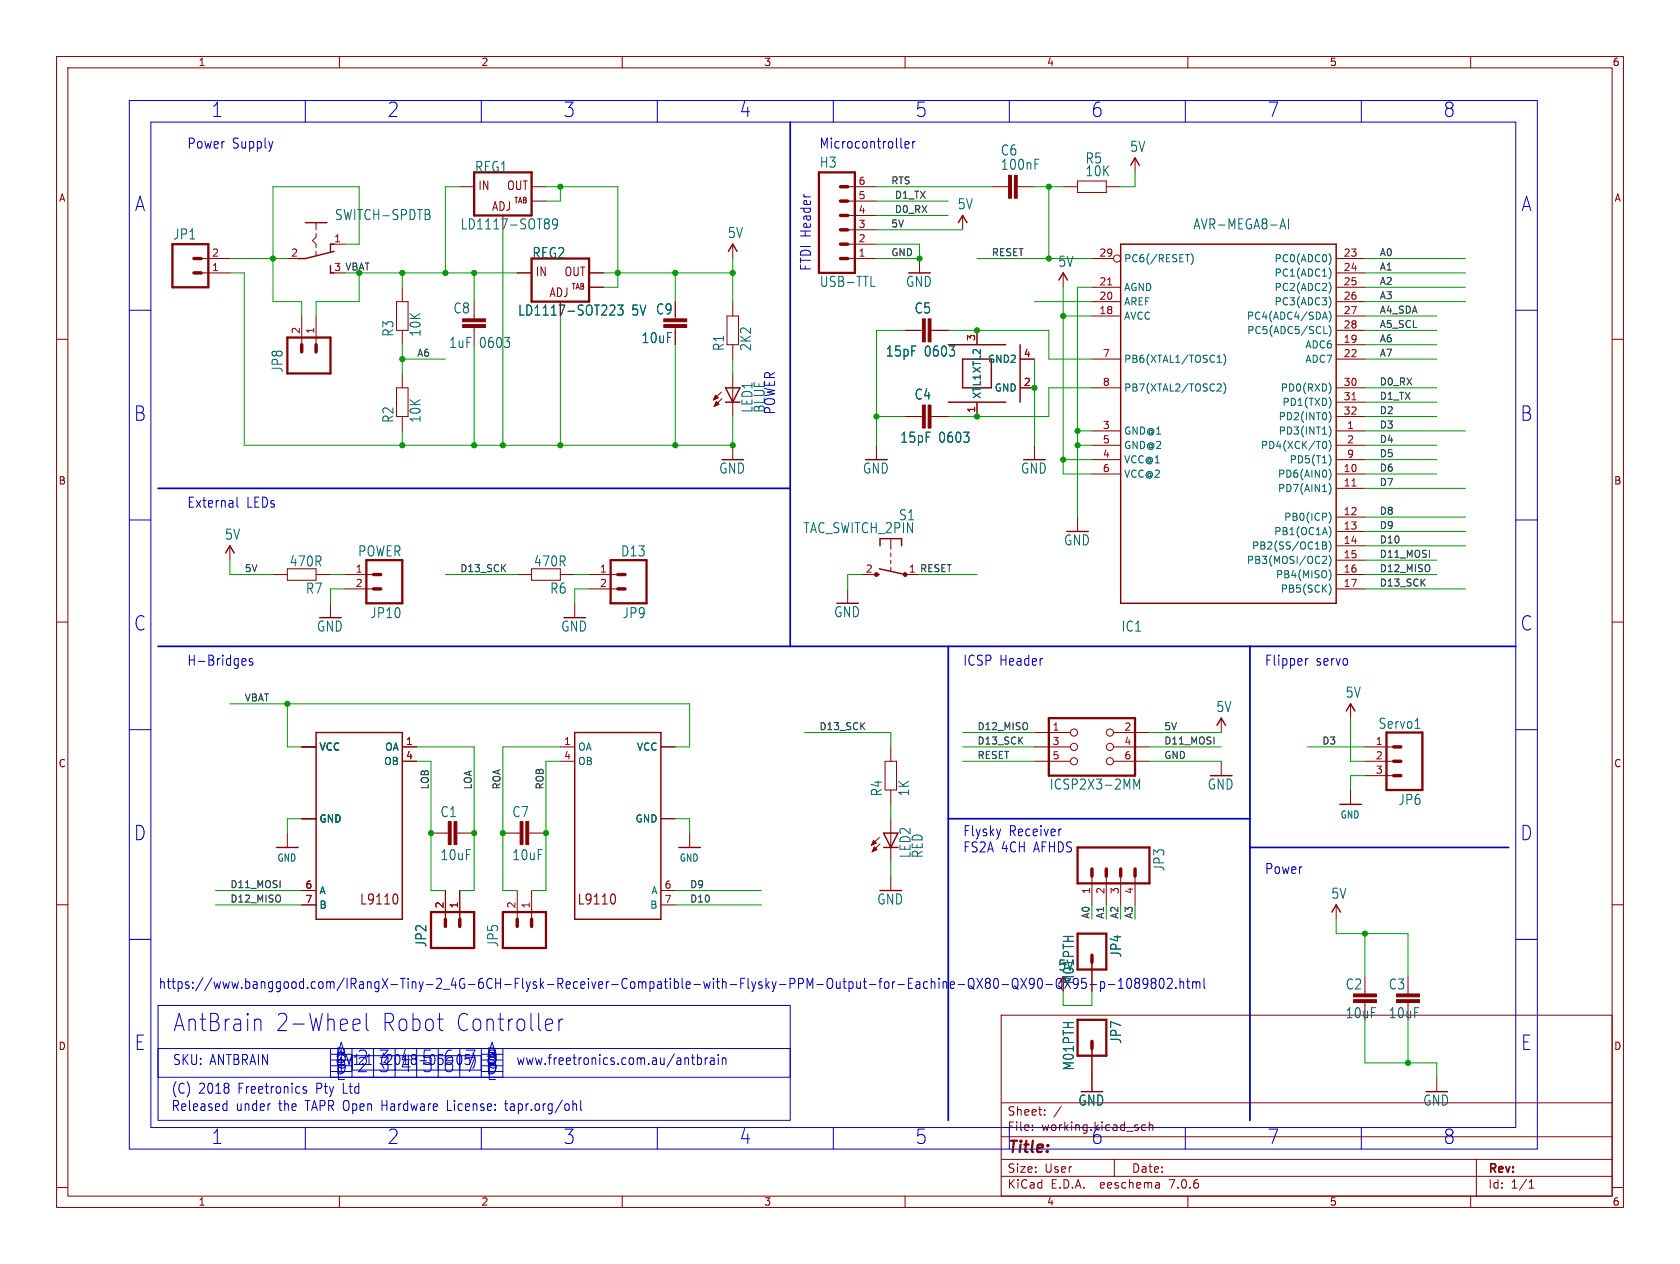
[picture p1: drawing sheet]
<svg xmlns="http://www.w3.org/2000/svg" width="297mm" height="224mm" viewBox="0 0 297 224" stroke-linecap="round" stroke-linejoin="round" font-family="sans-serif">
<defs><g id="words">
<g font-size="4.2" fill="#0000c2">
<text x="30.5" y="182.6">AntBrain</text>
<text x="48.6" y="182.6">2-Wheel</text>
<text x="67.2" y="182.6">Robot</text>
<text x="80.3" y="182.6">Controller</text>
</g>
<g font-size="3.5" fill="#0000c2">
<text x="37.3" y="20.9">1</text>
<text x="68.4" y="20.9">2</text>
<text x="99.6" y="20.9">3</text>
<text x="130.7" y="20.9">4</text>
<text x="161.8" y="20.9">5</text>
<text x="192.9" y="20.9">6</text>
<text x="224" y="20.9">7</text>
<text x="255.1" y="20.9">8</text>
<text x="23.8" y="37.6">A</text>
<text x="268.9" y="37.6">A</text>
<text x="23.6" y="74.7">B</text>
<text x="268.7" y="74.7">B</text>
<text x="23.6" y="111.7">C</text>
<text x="268.7" y="111.7">C</text>
<text x="23.6" y="148.8">D</text>
<text x="268.7" y="148.8">D</text>
<text x="23.7" y="185.9">E</text>
<text x="268.8" y="185.9">E</text>
<text x="59.2" y="188.2">B</text>
<text x="59.2" y="189.8">1</text>
<text x="59.3" y="191.2">E</text>
<text x="59.3" y="187.2">A</text>
<text x="63" y="189.8">2</text>
<text x="63" y="188.6">2</text>
<text x="66.9" y="188.6">3</text>
<text x="66.9" y="189.8">3</text>
<text x="70.7" y="189.8">4</text>
<text x="70.7" y="188.6">4</text>
<text x="74.5" y="189.8">5</text>
<text x="78.3" y="188.6">6</text>
<text x="78.3" y="189.8">6</text>
<text x="82.1" y="188.6">7</text>
<text x="82.1" y="189.8">7</text>
<text x="85.9" y="188.2">B</text>
<text x="85.9" y="189.8">8</text>
<text x="85.9" y="188.6">8</text>
<text x="86" y="191.2">E</text>
<text x="86" y="187.2">A</text>
<text x="37.3" y="202.5">1</text>
<text x="68.4" y="202.5">2</text>
<text x="99.6" y="202.5">3</text>
<text x="130.7" y="202.5">4</text>
<text x="161.8" y="202.5">5</text>
<text x="192.9" y="202.5">6</text>
<text x="224" y="202.5">7</text>
<text x="255.1" y="202.5">8</text>
</g>
<text font-size="2.8" fill="#840000" x="178" y="204.4">Title:</text>
<g font-size="2.5" fill="#0000c2">
<text x="33" y="26.4">Power</text>
<text x="41" y="26.4">Supply</text>
<text x="144.8" y="26.4">Microcontroller</text>
<text x="143.5" y="48" transform="rotate(-90 143.5 48)">FTDI Header</text>
<text x="135.4" y="73.1" transform="rotate(-90 135.4 73.1)">BLUE</text>
<text x="137.2" y="73.4" transform="rotate(-90 137.2 73.4)">POWER</text>
<text x="33" y="89.9">External</text>
<text x="43.5" y="89.9">LEDs</text>
<text x="33" y="117.9">H-Bridges</text>
<text x="170.2" y="117.9">ICSP Header</text>
<text x="223.5" y="117.9">Flipper</text>
<text x="232.6" y="117.9">servo</text>
<text x="170.2" y="148">Flysky</text>
<text x="178.3" y="148">Receiver</text>
<text x="170.2" y="150.9">FS2A 4CH AFHDS</text>
<text x="223.5" y="154.7">Power</text>
<text x="27.9" y="175">https://www.banggood.com/IRangX-Tiny-2_4G-6CH-Flysk-Receiver-Compatible-with-Flysky-PPM-Output-for-Eachine-QX80-QX90-QX95-p-1089802.html</text>
<text x="30.5" y="188.5">SKU: ANTBRAIN</text>
<text x="91.2" y="188.5">www.freetronics.com.au/antbrain</text>
<text x="30.2" y="193.6">(C)</text>
<text x="30.2" y="196.6">Released</text>
<text x="35.1" y="193.6">2018</text>
<text x="41.7" y="196.6">under</text>
<text x="42.1" y="193.6">Freetronics</text>
<text x="49.3" y="196.6">the</text>
<text x="54.2" y="196.6">TAPR Open</text>
<text x="56" y="193.6">Pty</text>
<text x="60.9" y="193.6">Ltd</text>
<text x="67.8" y="196.6">Hardware</text>
<text x="79.6" y="196.6">License:</text>
<text x="90" y="196.6">tapr.org/ohl</text>
</g>
<g font-size="2.5" fill="#006464">
<text x="144.8" y="29.9">H3</text>
<text x="176.8" y="27.7">C6</text>
<text x="191.8" y="29.1">R5</text>
<text x="199.7" y="27.1">5V</text>
<text x="83.9" y="30.6">REG1</text>
<text x="176.8" y="30.2">100nF</text>
<text x="191.8" y="31.4">10K</text>
<text x="59.1" y="39.1">SWITCH-SPDTB</text>
<text x="81.3" y="40.8">LD1117-SOT89</text>
<text x="169.2" y="37.2">5V</text>
<text x="210.9" y="40.8">AVR-MEGA8-AI</text>
<text x="30.5" y="42.6">JP1</text>
<text x="94" y="45.9">REG2</text>
<text x="128.6" y="42.3">5V</text>
<text x="187" y="47.4">5V</text>
<text x="144.8" y="50.9">USB-TTL</text>
<text x="160.1" y="50.9">GND</text>
<text x="69.8" y="59.6" transform="rotate(-90 69.8 59.6)">R3</text>
<text x="74.6" y="59.6" transform="rotate(-90 74.6 59.6)">10K</text>
<text x="80.1" y="55.6">C8</text>
<text x="111.7" y="56">5V C9</text>
<text x="161.6" y="55.6">C5</text>
<text x="50.2" y="66" transform="rotate(-90 50.2 66)">JP8</text>
<text x="79.3" y="61.7">1uF</text>
<text x="84.7" y="61.7">0603</text>
<text x="113.3" y="60.9">10uF</text>
<text x="128.2" y="62.2" transform="rotate(-90 128.2 62.2)">R1</text>
<text x="133" y="62.2" transform="rotate(-90 133 62.2)">2K2</text>
<text x="156.5" y="63.3">15pF</text>
<text x="163.4" y="63.3">0603</text>
<text x="161.6" y="70.9">C4</text>
<text x="69.8" y="74.9" transform="rotate(-90 69.8 74.9)">R2</text>
<text x="74.6" y="74.9" transform="rotate(-90 74.6 74.9)">10K</text>
<text x="133.2" y="73.1" transform="rotate(-90 133.2 73.1)">LED1</text>
<text x="127.1" y="84">GND</text>
<text x="152.5" y="84">GND</text>
<text x="159.1" y="78.5">15pF</text>
<text x="165.9" y="78.5">0603</text>
<text x="180.4" y="84">GND</text>
<text x="39.7" y="95.6">5V</text>
<text x="141.9" y="94.5">TAC_SWITCH_2PIN</text>
<text x="158.8" y="92.2">S1</text>
<text x="51.1" y="100.4">470R</text>
<text x="63.2" y="98.6">POWER</text>
<text x="94.3" y="100.4">470R</text>
<text x="109.7" y="98.6">D13</text>
<text x="188" y="96.7">GND</text>
<text x="54" y="105.2">R7</text>
<text x="97.2" y="105.2">R6</text>
<text x="55.9" y="111.9">GND</text>
<text x="65.4" y="109.5">JP10</text>
<text x="99.1" y="111.9">GND</text>
<text x="110" y="109.5">JP9</text>
<text x="147.4" y="109.4">GND</text>
<text x="198.2" y="111.9">IC1</text>
<text x="237.8" y="123.6">5V</text>
<text x="214.9" y="126.1">5V</text>
<text x="243.6" y="129.1">Servo1</text>
<text x="156.1" y="140.9" transform="rotate(-90 156.1 140.9)">R4</text>
<text x="160.9" y="140.9" transform="rotate(-90 160.9 140.9)">1K</text>
<text x="185.5" y="139.8">ICSP2X3-2MM</text>
<text x="213.4" y="139.8">GND</text>
<text x="247.1" y="142.6">JP6</text>
<text x="77.8" y="144.7">C1</text>
<text x="90.5" y="144.7">C7</text>
<text x="77.8" y="152.3">10uF</text>
<text x="90.5" y="152.3">10uF</text>
<text x="161.2" y="151.8" transform="rotate(-90 161.2 151.8)">LED2</text>
<text x="163.3" y="151.8" transform="rotate(-90 163.3 151.8)">RED</text>
<text x="206.1" y="154.2" transform="rotate(-90 206.1 154.2)">JP3</text>
<text x="155" y="160.2">GND</text>
<text x="235.3" y="159.1">5V</text>
<text x="75.6" y="167.6" transform="rotate(-90 75.6 167.6)">JP2</text>
<text x="88.3" y="167.6" transform="rotate(-90 88.3 167.6)">JP5</text>
<text x="187" y="171.8">5V</text>
<text x="198.4" y="169.4" transform="rotate(-90 198.4 169.4)">JP4</text>
<text x="190.1" y="174.2" transform="rotate(-90 190.1 174.2)">M01PTH</text>
<text x="237.8" y="175.2">C2</text>
<text x="245.4" y="175.2">C3</text>
<text x="198.4" y="184.7" transform="rotate(-90 198.4 184.7)">JP7</text>
<text x="237.8" y="180.3">10uF</text>
<text x="245.4" y="180.3">10uF</text>
<text x="190.1" y="189.4" transform="rotate(-90 190.1 189.4)">M01PTH</text>
<text x="190.6" y="195.7">GND</text>
<text x="251.5" y="195.7">GND</text>
</g>
<g font-size="2.5" fill="#840000">
<text x="91.5" y="56">LD1117-SOT223</text>
<text x="63.5" y="160.2">L9110</text>
<text x="102" y="160.2">L9110</text>
</g>
<g font-size="2.1" fill="#840000">
<text x="84.5" y="33.8">IN</text>
<text x="89.5" y="33.8">OUT</text>
<text x="86.9" y="37.5">ADJ</text>
<text x="94.6" y="49.1">IN</text>
<text x="97" y="52.7">ADJ</text>
<text x="99.7" y="49.1">OUT</text>
<text x="178" y="197.5">Sheet:</text>
<text x="178" y="200.2">File:</text>
<text x="184.1" y="200.2">working.kicad_sch</text>
<text x="178" y="207.6">Size:</text>
<text x="184.7" y="207.6">User</text>
<text x="200" y="207.6">Date:</text>
<text x="263" y="207.8">Rev:</text>
<text x="178" y="210.4">KiCad</text>
<text x="185.7" y="210.4">E.D.A.</text>
<text x="194.6" y="210.4">eeschema</text>
<text x="207" y="210.4">7.0.6</text>
<text x="263" y="210.4">Id:</text>
<text x="267.1" y="210.4">1/1</text>
</g>
<g font-size="1.8" fill="#840000">
<text x="35" y="11.9">1</text>
<text x="85" y="11.9">2</text>
<text x="135" y="11.9">3</text>
<text x="185" y="11.9">4</text>
<text x="235" y="11.9">5</text>
<text x="285" y="11.9">6</text>
<text x="10.3" y="35.9">A</text>
<text x="285.3" y="35.9">A</text>
<text x="10.3" y="85.9">B</text>
<text x="285.3" y="85.9">B</text>
<text x="10.3" y="135.9">C</text>
<text x="285.3" y="135.9">C</text>
<text x="10.3" y="185.9">D</text>
<text x="285.3" y="185.9">D</text>
<text x="35" y="213.4">1</text>
<text x="85" y="213.4">2</text>
<text x="135" y="213.4">3</text>
<text x="185" y="213.4">4</text>
<text x="235" y="213.4">5</text>
<text x="285" y="213.4">6</text>
</g>
<g font-size="1.8" fill="#a90000">
<text x="151.7" y="35.3">5</text>
<text x="151.7" y="32.8">6</text>
<text x="151.7" y="40.4">3</text>
<text x="151.7" y="37.8">4</text>
<text x="37.4" y="45.5">2</text>
<text x="51.4" y="45.5">2</text>
<text x="59" y="42.9">1</text>
<text x="151.7" y="45.5">1</text>
<text x="151.7" y="42.9">2</text>
<text x="194.3" y="45.5">29</text>
<text x="237.4" y="45.5">23</text>
<text x="37.4" y="48">1</text>
<text x="194.3" y="53.1">20</text>
<text x="194.3" y="50.5">21</text>
<text x="237.4" y="48">24</text>
<text x="237.4" y="50.5">25</text>
<text x="237.4" y="53.1">26</text>
<text x="53.1" y="59.1" transform="rotate(-90 53.1 59.1)">2</text>
<text x="55.6" y="59.1" transform="rotate(-90 55.6 59.1)">1</text>
<text x="194.3" y="55.6">18</text>
<text x="237.4" y="55.6">27</text>
<text x="237.4" y="58.2">28</text>
<text x="172.5" y="60.4" transform="rotate(-90 172.5 60.4)">3</text>
<text x="180.9" y="63.2">4</text>
<text x="194.9" y="63.2">7</text>
<text x="237.4" y="60.7">19</text>
<text x="237.4" y="63.2">22</text>
<text x="180.9" y="68.3">2</text>
<text x="194.9" y="68.3">8</text>
<text x="237.4" y="68.3">30</text>
<text x="237.4" y="70.9">31</text>
<text x="172.5" y="73.1" transform="rotate(-90 172.5 73.1)">1</text>
<text x="194.9" y="75.9">3</text>
<text x="237.4" y="73.4">32</text>
<text x="238.1" y="75.9">1</text>
<text x="194.9" y="81">4</text>
<text x="194.9" y="78.5">5</text>
<text x="194.9" y="83.6">6</text>
<text x="237.4" y="83.6">10</text>
<text x="238.1" y="78.5">2</text>
<text x="238.1" y="81">9</text>
<text x="237.4" y="86.1">11</text>
<text x="237.4" y="91.2">12</text>
<text x="237.4" y="93.7">13</text>
<text x="62.8" y="101.3">1</text>
<text x="106" y="101.3">1</text>
<text x="153" y="101.3">2</text>
<text x="237.4" y="96.3">14</text>
<text x="237.4" y="98.8">15</text>
<text x="237.4" y="101.3">16</text>
<text x="62.8" y="103.9">2</text>
<text x="106" y="103.9">2</text>
<text x="237.4" y="103.9">17</text>
<text x="71.7" y="131.8">1</text>
<text x="99.6" y="131.8">1</text>
<text x="186" y="129.3">1</text>
<text x="186" y="131.8">3</text>
<text x="198.7" y="129.3">2</text>
<text x="198.7" y="131.8">4</text>
<text x="243.1" y="131.8">1</text>
<text x="71.7" y="134.4">4</text>
<text x="99.6" y="134.4">4</text>
<text x="186" y="134.4">5</text>
<text x="198.7" y="134.4">6</text>
<text x="243.1" y="134.4">2</text>
<text x="243.1" y="136.9">3</text>
<text x="53.9" y="157.2">6</text>
<text x="53.9" y="159.8">7</text>
<text x="78.5" y="160.7" transform="rotate(-90 78.5 160.7)">2</text>
<text x="81" y="160.7" transform="rotate(-90 81 160.7)">1</text>
<text x="91.2" y="160.7" transform="rotate(-90 91.2 160.7)">2</text>
<text x="93.7" y="160.7" transform="rotate(-90 93.7 160.7)">1</text>
<text x="117.4" y="157.2">6</text>
<text x="117.4" y="159.8">7</text>
<text x="192.8" y="158.2" transform="rotate(-90 192.8 158.2)">1</text>
<text x="195.3" y="158.2" transform="rotate(-90 195.3 158.2)">2</text>
<text x="197.9" y="158.2" transform="rotate(-90 197.9 158.2)">3</text>
<text x="200.4" y="158.2" transform="rotate(-90 200.4 158.2)">4</text>
</g>
<g font-size="1.8" fill="#006464">
<text x="198.6" y="46.6">PC6(/RESET)</text>
<text x="225.2" y="46.6">PC0(ADC0)</text>
<text x="198.6" y="51.7">AGND</text>
<text x="225.2" y="49.1">PC1(ADC1)</text>
<text x="225.2" y="51.7">PC2(ADC2)</text>
<text x="198.6" y="56.7">AVCC</text>
<text x="198.6" y="54.2">AREF</text>
<text x="220.3" y="56.7">PC4(ADC4/SDA)</text>
<text x="220.4" y="59.3">PC5(ADC5/SCL)</text>
<text x="225.2" y="54.2">PC3(ADC3)</text>
<text x="174.5" y="64.4">GND2</text>
<text x="198.6" y="64.4">PB6(XTAL1/TOSC1)</text>
<text x="230.7" y="61.8">ADC6</text>
<text x="230.7" y="64.4">ADC7</text>
<text x="173.6" y="70.6" transform="rotate(-90 173.6 70.6)">XTL1XTL2</text>
<text x="175.8" y="69.4">GND</text>
<text x="198.6" y="69.4">PB7(XTAL2/TOSC2)</text>
<text x="226.3" y="69.4">PD0(RXD)</text>
<text x="226.6" y="72">PD1(TXD)</text>
<text x="198.6" y="77.1">GND@1</text>
<text x="226" y="77.1">PD3(INT1)</text>
<text x="226" y="74.5">PD2(INT0)</text>
<text x="198.6" y="82.1">VCC@1</text>
<text x="198.6" y="79.6">GND@2</text>
<text x="222.8" y="79.6">PD4(XCK/T0)</text>
<text x="227.9" y="82.1">PD5(T1)</text>
<text x="198.6" y="84.7">VCC@2</text>
<text x="225.8" y="84.7">PD6(AIN0)</text>
<text x="225.8" y="87.2">PD7(AIN1)</text>
<text x="225.2" y="94.8">PB1(OC1A)</text>
<text x="226.9" y="92.3">PB0(ICP)</text>
<text x="220.3" y="99.9">PB3(MOSI/OC2)</text>
<text x="221.2" y="97.4">PB2(SS/OC1B)</text>
<text x="225.5" y="102.5">PB4(MISO)</text>
<text x="226.3" y="105">PB5(SCK)</text>
<text x="56.4" y="132.9">VCC</text>
<text x="67.8" y="135.5">OB</text>
<text x="68" y="132.9">OA</text>
<text x="102.1" y="132.9">OA</text>
<text x="102.1" y="135.5">OB</text>
<text x="112.5" y="132.9">VCC</text>
<text x="56.4" y="145.6">GND</text>
<text x="112.3" y="145.6">GND</text>
<text x="236.9" y="144.9">GND</text>
<text x="48.9" y="152.6">GND</text>
<text x="120.1" y="152.6">GND</text>
<text x="56.4" y="158.3">A</text>
<text x="56.4" y="160.9">B</text>
<text x="114.9" y="160.9">B</text>
<text x="115" y="158.3">A</text>
</g>
<text font-size="1.8" fill="#009600" x="59" y="48">3 VBAT</text>
<text font-size="1.8" fill="#0f0f0f" x="160.6" y="101.3">1 RESET</text>
<g font-size="1.7" fill="#0f0f0f">
<text x="157.5" y="32.7">RTS</text>
<text x="158.1" y="35.2">D1_TX</text>
<text x="157.5" y="40.3">5V</text>
<text x="158.1" y="37.8">D0_RX</text>
<text x="157.5" y="45.4">GND</text>
<text x="175.3" y="45.4">RESET</text>
<text x="243.8" y="47.9">A1</text>
<text x="243.8" y="45.4">A0</text>
<text x="243.8" y="53">A3</text>
<text x="243.8" y="50.5">A2</text>
<text x="243.8" y="55.5">A4_SDA</text>
<text x="243.8" y="58.1">A5_SCL</text>
<text x="73.7" y="63.2">A6</text>
<text x="243.8" y="60.6">A6</text>
<text x="243.8" y="63.2">A7</text>
<text x="243.8" y="68.2">D0_RX</text>
<text x="243.8" y="70.8">D1_TX</text>
<text x="243.8" y="75.9">D3</text>
<text x="243.8" y="73.3">D2</text>
<text x="243.8" y="83.5">D6</text>
<text x="243.8" y="80.9">D5</text>
<text x="243.8" y="78.4">D4</text>
<text x="243.8" y="86">D7</text>
<text x="243.8" y="93.6">D9</text>
<text x="243.8" y="91.1">D8</text>
<text x="43.2" y="101.3">5V</text>
<text x="81.3" y="101.3">D13_SCK</text>
<text x="243.8" y="101.3">D12_MISO</text>
<text x="243.8" y="98.7">D11_MOSI</text>
<text x="243.8" y="96.2">D10</text>
<text x="243.8" y="103.8">D13_SCK</text>
<text x="43.2" y="124.1">VBAT</text>
<text x="144.8" y="129.2">D13_SCK</text>
<text x="172.7" y="129.2">D12_MISO</text>
<text x="172.7" y="131.7">D13_SCK</text>
<text x="205.7" y="131.7">D11_MOSI</text>
<text x="205.7" y="129.2">5V</text>
<text x="233.7" y="131.7">D3</text>
<text x="172.7" y="134.3">RESET</text>
<text x="205.7" y="134.3">GND</text>
<text x="75.9" y="139.7" transform="rotate(-90 75.9 139.7)">LOB</text>
<text x="83.5" y="139.7" transform="rotate(-90 83.5 139.7)">LOA</text>
<text x="88.6" y="139.7" transform="rotate(-90 88.6 139.7)">ROA</text>
<text x="96.2" y="139.7" transform="rotate(-90 96.2 139.7)">ROB</text>
<text x="40.6" y="159.7">D12_MISO</text>
<text x="40.6" y="157.1">D11_MOSI</text>
<text x="121.9" y="157.1">D9</text>
<text x="121.9" y="159.7">D10</text>
<text x="195.2" y="162.6" transform="rotate(-90 195.2 162.6)">A1</text>
</g>
<g font-size="1.7" fill="#009600">
<text x="192.7" y="162.6" transform="rotate(-90 192.7 162.6)">A0</text>
<text x="197.8" y="162.6" transform="rotate(-90 197.8 162.6)">A2</text>
<text x="200.3" y="162.6" transform="rotate(-90 200.3 162.6)">A3</text>
</g>
<g font-size="1.4" fill="#840000">
<text x="90.8" y="36.2">TAB</text>
<text x="100.9" y="51.4">TAB</text>
</g>
</g></defs>
<g fill="none" stroke="#840000" stroke-width=".18">
<path d="M10 10h277v203.5h-277zM12 12h273v199.5h-273zM60 10v2M110 10v2M160 10v2M210 10v2M260 10v2M55.9 39.4v1.2M81.3 33h2.5M94 35.6h2.5M94 33h2.5M149.9 38.1h5"/>
<path d="M149.9 35.6h5M149.9 33h5M170.2 38.1v2.5M175.3 33h3M179.8 33h3.1M188 33h2.5M190.5 32h5.1v2h-5.1zM195.6 33h2.5M200.7 27.9v2.6M10 60h2M35.6 48.3h5M35.6 45.7h5"/>
<path d="M50.8 45.7h2.5M53.3 55.9v5.1M55.9 41.3v.6l-.7 .6 .7 .7v.6M55.9 44.4v.7M55.9 55.9v5.1M58.4 48.3h2.6M58.4 43.2h2.6M70.1 53.3h2v5.1h-2zM71.1 50.8v2.5M71.1 58.4v2.6M83.8 53.3v3.1M83.8 57.9v3.1"/>
<path d="M91.4 48.3h2.6M104.1 48.3h2.6M104.1 50.8h2.6M119.4 53.3v3.1M119.4 57.9v3.1M128.5 55.9h2.1v5.1h-2.1zM129.5 43.2v2.5M129.5 53.3v2.6M149.9 45.7h5M149.9 43.2h5M149.9 40.6h5M160 58.4h3.1"/>
<path d="M162.6 45.7v2.6M164.6 58.4h3M172.7 58.4v2.6M188 48.3v2.5M193 50.8h5.1M193 55.9h5.1M193 53.3h5.1M193 45.7h3.8M236.2 48.3h5.1M236.2 50.8h5.1M236.2 58.4h5.1M236.2 55.9h5.1"/>
<path d="M236.2 53.3h5.1M236.2 45.7h5.1M285 60h2M70.1 68.6h2v5.1h-2zM71.1 66v2.6M71.1 73.7v2.5M127.5 69.3l-1.4 1.4M127.6 70.5l-1.4 1.4M129.5 61v2.5M129.5 66v7.7M129.5 78.7v2.6M154.9 78.7v2.6"/>
<path d="M160 73.7h3.1M164.6 73.7h3M172.7 71.1v2.6M180.3 63.5h2.6M180.3 68.6h2.6M182.9 78.7v2.6M193 76.2h5.1M193 78.7h5.1M193 63.5h5.1M193 68.6h5.1M236.2 76.2h5.1M236.2 61h5.1"/>
<path d="M236.2 78.7h5.1M236.2 63.5h5.1M236.2 68.6h5.1M236.2 71.1h5.1M236.2 73.7h5.1M40.6 96.5v2.6M157.5 95.2v2M157.5 97.8v.6M157.5 99.1v.6M190.5 91.4v2.6M193 83.8h5.1M193 81.3h5.1"/>
<path d="M236.2 83.8h5.1M236.2 86.4h5.1M236.2 91.4h5.1M236.2 94h5.1M236.2 96.5h5.1M236.2 99.1h5.1M236.2 81.3h5.1M10 110h2M48.3 101.6h2.5M50.8 100.6h5.1v2h-5.1zM55.9 101.6h2.5M58.4 106.7v2.5"/>
<path d="M61 101.6h5M61 104.1h5M91.4 101.6h2.6M94 100.6h5.1v2h-5.1zM99.1 101.6h2.5M101.6 106.7v2.5M104.1 101.6h5.1M104.1 104.1h5.1M149.9 104.1v2.6M152.4 101.6h2.5M157.5 100.3v.7M160 101.6h2.6"/>
<path d="M236.2 101.6h5.1M236.2 104.1h5.1M285 110h2M53.3 132.1h2.6M71.1 132.1h2.6M71.1 134.6h2.6M99.1 132.1h2.5M99.1 134.6h2.5M116.8 132.1h2.6M156.5 134.6h2v5.1h-2zM157.5 132.1v2.5M157.5 139.7v2.5"/>
<path d="M182.9 132.1h6.3M182.9 134.6h6.3M182.9 129.5h6.3M196.8 132.1h6.4M196.8 134.6h6.4M196.8 129.5h6.4M215.9 127v2.5M215.9 134.6v2.6M238.8 124.5v2.5M238.8 139.7v2.5M241.3 132.1h5.1M241.3 134.6h5.1"/>
<path d="M241.3 137.2h5.1M10 160h2M50.8 147.3v2.6M53.3 144.8h2.6M53.3 157.5h2.6M76.2 147.3h3M78.7 157.5v5.1M80.8 147.3h3M81.3 157.5v5.1M88.9 147.3h3M91.4 157.5v5.1M93.5 147.3h3"/>
<path d="M94 157.5v5.1M116.8 144.8h2.6M116.8 157.5h2.6M121.9 147.3v2.6M155.4 148.1l-1.3 1.4M155.6 149.2l-1.4 1.4M157.5 144.8v7.6M157.5 154.9v2.6M193 154.9v5.1M195.6 154.9v5.1M198.1 154.9v5.1M200.7 154.9v5.1"/>
<path d="M285 160h2M53.3 160h2.6M116.8 160h2.6M177 179.5h108v32h-108zM188 172.7v2.6M193 170.2v5.1M236.2 160v2.6M241.3 172.7v3.1M241.3 177.3v.5M248.9 172.7v3.1M248.9 177.3v.5M177 195h108"/>
<path d="M182.5 199.8v.1M182.5 199v.1M184.7 197.1v.1M184.7 196.3v.1M187.6 195.6l-1.3 2M193 185.4v7.6M202.5 199l-.4-.1-.3 .3v.4l.2 .2h.5M203.2 199l.2-.1 .3 .1 .1 .9M203.2 198.4v1.5M254 190.5v2.5M10 210h2M60 211.5v2"/>
<path d="M110 211.5v2M160 211.5v2M177 208h108M177 205h108M177 201h108M197 205v3M204.9 209.2l.1 .9M205 210l-.2 .1M205 209.5h-.2M210 211.5v2M260 211.5v2M261 205v6.5"/>
<path d="M270.3 210.1h.9M270.3 209l.4-.4v1.5M285 210h2"/>
<circle cx="197.5" cy="45.7" r=".63"/>
<circle cx="189.9" cy="129.5" r=".63"/>
<circle cx="189.9" cy="132.1" r=".63"/>
<circle cx="189.9" cy="134.6" r=".63"/>
<circle cx="196.2" cy="129.5" r=".63"/>
<circle cx="196.2" cy="132.1" r=".63"/>
<circle cx="196.2" cy="134.6" r=".63"/>
</g>
<g fill="none" stroke="#840000" stroke-width=".41">
<path d="M83.8 30.5h10.2v7.6h-10.2zM144.8 30.5h6.3v17.8h-6.3zM30.5 43.2h6.3v7.6h-6.3zM50.8 59.7h7.6v6.3h-7.6zM94 45.7h10.1v7.6h-10.1zM64.8 99.1h6.3v7.6h-6.3zM107.9 99.1h6.4v7.6h-6.4zM185.4 127h15.3v10.2h-15.3zM245.1 129.5h6.4v10.2h-6.4zM190.5 149.9h12.7v6.3h-12.7zM76.2 161.3h7.6v6.3h-7.6zM88.9 161.3h7.6v6.3h-7.6z"/>
<path d="M190.5 165.1h5.1v6.3h-5.1zM190.5 180.3h5.1v6.4h-5.1z"/>
</g>
<g fill="none" stroke="#006464" stroke-width=".18">
<path d="M75.9 38l.1 .2-.1 .5M75.9 37.2v.5M96.8 38.7l.3 .3-.3 .5 .3 .3v.3l-.3 .4M98.5 39.5l-.2 .3-.5-.1-.1-.2 .1-.7 .5-.1 .2 .2a1.27 1.27 0 0 1-.4 1.6h-.3M183 28.2h.7M226.4 40h.7M227.8 38.7v1.8M108.1 53.9l.5 .1 .1 .5-.1 .2-.8 1h.9M109.2 53.9h.9l-.5 .7a.41 .41 0 0 1 .5 .4l-.1 .6-.6 .1-.2-.1M154 50.6h.7M209.6 45h.7M210.6 44.8a1.46 1.46 0 0 1 0 2"/>
<path d="M226.3 40.5l.5-1.8 .5 1.8M233.9 56.1h.6M234 59h.6M234.2 55.2l.4 1.3M234.9 57.5a1.46 1.46 0 0 1 0 2M235 44.9a1.49 1.49 0 0 1 0 1.8M235 47.4a1.49 1.49 0 0 1 0 1.9M235 50a1.49 1.49 0 0 1 0 1.8M235 52.5a1.49 1.49 0 0 1 0 1.8M235 55.1a1.47 1.47 0 0 1-.1 1.8M215.2 64.1h.7M215.4 67.9l.4 .1 .1 .3-.8 .9h.8"/>
<path d="M215.4 63l.1-.2v1.3M216.3 62.6a1.46 1.46 0 0 1 0 2M216.3 67.7a1.46 1.46 0 0 1 0 1.9M234.1 78a.68 .68 0 0 1 .4 .7 .68 .68 0 0 1-.4 .6M234.9 75.3a1.46 1.46 0 0 1 0 2M234.9 77.9a1.46 1.46 0 0 1 0 1.9M235 72.8a1.47 1.47 0 0 1-.1 1.9M235.1 68l.2 .6-.2 .8M235.2 70.8v.8M233.8 95.8l.6 .2 .1 .2-.3 .2M233.8 96.4h.4M234 98.4h.4l.1 .3-.8 .9h.8"/>
<path d="M234.2 96.4l.3 .3v.3l-.7 .1M234.9 85.5a1.46 1.46 0 0 1 0 1.9M234.9 90.6a1.46 1.46 0 0 1 0 1.9M234.9 93.1a1.46 1.46 0 0 1 0 1.9M234.9 95.6a1.46 1.46 0 0 1 0 2M234.9 98.2a1.46 1.46 0 0 1 0 1.9M235 80.5a1.49 1.49 0 0 1 0 1.8M235 83a1.47 1.47 0 0 1-.1 1.9M235 100.8a1.49 1.49 0 0 1 0 1.8M235 103.3a1.47 1.47 0 0 1-.1 1.9M200.4 139.5v-1.7l.6 1.2 .5-1.2v1.7M250.2 128.8h.8"/>
</g>
<g fill="none" stroke="#840000" stroke-width=".25">
<path d="M54 39.4h3.8M169.4 39.4l.8-1.3 .7 1.3M199.9 29.2l.8-1.3 .7 1.3M58.4 47v1.3h.7M59.1 43.2h-.7v1.2M59.1 44.4l-5.1 1.3h-1.3M128.8 44.4l.7-1.2 .8 1.2M187.2 49.5l.8-1.2 .7 1.2M198.1 43.2h38.1v63.5h-38.1zM128.3 71.1h2.5M128.3 68.6h2.5l-1.3 2.5zM167.6 71.1h10.2"/>
<path d="M167.6 61h10.2M170.2 63.5h5.1v5.1h-5.1zM180.3 61v10.1M39.9 97.8l.7-1.3 .8 1.3M155.6 95.2v1.3M159.4 95.2v1.3M154.9 101.6h.5M155.4 100.6l4.6 1M55.9 129.5h15.2v33.1h-15.2zM101.6 129.5h15.2v33.1h-15.2zM215.1 128.3l.8-1.3 .8 1.3M238 125.7l.8-1.2 .7 1.2"/>
<path d="M48.9 149.9h3.8M120 149.9h3.8M156.2 149.9h2.5M156.2 147.3h2.5l-1.2 2.6zM236.9 142.2h3.8M188 172.7l-.8 1.3M235.5 161.3l.7-1.3 .8 1.3"/>
</g>
<g fill="#840000" stroke="#840000" stroke-width=".18">
<path d="M164.1 56.4h.5v4.1h-.5z"/>
<path d="M163.1 56.4h.5v4.1h-.5z"/>
<path d="M154.4 148.6l.5 .5-.8 .4z"/>
<path d="M154.6 149.7l.5 .5-.9 .4z"/>
<path d="M179.3 31h.5v4.1h-.5z"/>
<path d="M178.3 31h.5v4.1h-.5z"/>
<path d="M79.2 145.3h.6v4.1h-.6z"/>
<path d="M80.3 145.3h.5v4.1h-.5z"/>
<path d="M81.8 57.4h4.1v.5h-4.1z"/>
<path d="M81.8 56.4h4.1v.5h-4.1z"/>
<path d="M117.3 57.4h4.1v.5h-4.1z"/>
<path d="M117.3 56.4h4.1v.5h-4.1z"/>
<path d="M164.1 71.6h.5v4.1h-.5z"/>
<path d="M163.1 71.6h.5v4.1h-.5z"/>
<path d="M126.5 69.8l.5 .6-.9 .3z"/>
<path d="M126.6 71l.5 .5-.9 .4z"/>
<path d="M91.9 145.3h.6v4.1h-.6z"/>
<path d="M93 145.3h.5v4.1h-.5z"/>
<path d="M246.9 176.8h4.1v.5h-4.1z"/>
<path d="M246.9 175.8h4.1v.5h-4.1z"/>
<path d="M239.3 176.8h4v.5h-4z"/>
<path d="M239.3 175.8h4v.5h-4z"/>
<circle cx="160" cy="101.6" r=".33"/>
<circle cx="154.9" cy="101.6" r=".33"/>
</g>
<path d="M195.8 50.4h.7M239 70.7h.7M239 85.9h.7" fill="none" stroke="#a90000" stroke-width=".18"/>
<g fill="none" stroke="#840000" stroke-width=".61">
<path d="M148.6 38.1h1.3M148.6 35.6h1.3M148.6 33h1.3M34.3 45.7h1.3M34.3 48.3h1.3M148.6 45.7h1.3M148.6 43.2h1.3M148.6 40.6h1.3M53.3 61v1.2M55.9 61v1.2M66 101.6h1.3M66 104.1h1.3"/>
<path d="M109.2 101.6h1.3M109.2 104.1h1.3M246.4 132.1h1.2M246.4 134.6h1.2M246.4 137.2h1.2M193 153.7v1.2M195.6 153.7v1.2M198.1 153.7v1.2M200.7 153.7v1.2M78.7 162.6v1.2M81.3 162.6v1.2M91.4 162.6v1.2"/>
<path d="M94 162.6v1.2M193 168.9v1.3M193 184.1v1.3"/>
</g>
<path d="M70.1 158.2l.2 .6-.2 1M108.6 158.2l.2 .6-.2 1" fill="none" stroke="#840000" stroke-width=".19"/>
<g fill="none" stroke="#0000c2" stroke-width=".18">
<path d="M22.9 17.8h248.9v185.4h-248.9zM54 17.8v3.8M85.1 17.8v3.8M116.2 17.8v3.8M147.3 17.8v3.8M178.4 17.8v3.8M209.5 17.8v3.8M240.7 17.8v3.8M26.7 21.6h241.3v177.8h-241.3zM159.3 26.1l.2 .1M160 25.6l.7-.2-.1-.3-.4-.1-.2 .3 .1 .8h.5M161.4 25v1.2"/>
<path d="M161.8 25l-.3 .1-.1 .2M22.9 54.9h3.8M268 54.9h3.8M22.9 91.9h3.8M41.9 87.9v1.5l.2 .3M268 91.9h3.8M43 116.4l.4 .1 .1 .4-.7 .1M43.4 117.5l-.4 .1M44.6 116.5l-.3-.1a.31 .31 0 0 0-.2 .3 .31 .31 0 0 0 .2 .3h.2a.31 .31 0 0 1 .2 .3 .31 .31 0 0 1-.2 .3l-.4-.1M231.2 116.4l-.2 .1-.2 .3M22.9 129h3.8M268 129h3.8"/>
<path d="M187.5 146.6h.1M22.9 166.1h3.8M27.9 177.8h111.8v12.7h-111.8zM64.8 179.2v2.6l.1 .3 .2 .1M171.4 173.1h.6a1.26 1.26 0 0 1-.2 1.7l-.4-.1M171.5 174.4h.3l.5 .6M172.7 173l1 1.8M173.7 173l-1 1.8M174.5 173.8l-.3-.4 .3-.4 .4 .1 .2 .2-.3 .5M174.5 173.8l-.3 .3v.3l.3 .4h.3l.3-.4-.1-.5-.2-.1M174.5 173.8h.3M175.9 173.1l.2-.1a1.23 1.23 0 0 1 0 1.8h-.1a1.32 1.32 0 0 1-.1-1.7z"/>
<path d="M177.2 174.1h1.1M179.2 173.1h.5a1.26 1.26 0 0 1-.1 1.7l-.4-.1a1.43 1.43 0 0 1 0-1.6zM179.2 174.4h.3l.5 .6M180.5 173l1 1.8M181.5 173l-1 1.8M182.8 173.8l-.2 .3h-.3l-.3-.3 .1-.7 .5-.1 .2 .2a1.27 1.27 0 0 1-.4 1.6h-.3M183.6 173.1l.3-.1a1.23 1.23 0 0 1 0 1.8h-.1a1.32 1.32 0 0 1-.2-1.7zM184.9 174.1h1.2M187.5 173.1h-.6a1.26 1.26 0 0 0 .2 1.7l.4-.1-.2-.3h-.3M187.7 174.9l.1 .1M192 173h-.7l-.1 .9 .2-.2 .5 .1 .2 .2-.1 .6-.2 .2h-.4l-.2-.2M192.7 174.1h1.2"/>
<path d="M194.6 173.7l.4-.1 .3 .3v.5l-.2 .3h-.5M194.6 173.6v1.8M195.9 174.1h1.2M197.7 174.8h.9M197.7 173.5l.5-.5v1.8M199.4 173.1l.3-.1a1.23 1.23 0 0 1 0 1.8h-.2a1.32 1.32 0 0 1-.1-1.7zM200.9 173.8l-.3-.4 .3-.4 .4 .1 .2 .2-.3 .5M200.9 173.8l-.3 .3v.3l.3 .4h.3l.3-.4-.1-.5-.2-.1M200.9 173.8h.3M202.9 173.8l-.3 .3h-.3l-.2-.3 .1-.7 .4-.1 .2 .2a1.27 1.27 0 0 1-.3 1.6h-.3M203.8 173.8l-.3-.4 .3-.4 .4 .1 .2 .2-.3 .5M203.8 173.8l-.3 .3v.3l.3 .4h.3l.3-.4-.1-.5-.2-.1"/>
<path d="M203.8 173.8h.3M205.2 173.1l.2-.1a1.23 1.23 0 0 1 0 1.8h-.1a1.32 1.32 0 0 1-.1-1.7zM206.4 173.2l.2-.2h.3l.3 .2v.3v.3l-.9 1h.9M207.9 174.6v.2M208.6 173.8a.37 .37 0 0 1 .6-.1l.1 1.1M208.6 173v1.8M209.8 173.6h.5M210 173v1.5v.2l.3 .1M210.8 173.8a.37 .37 0 0 1 .6-.1l.1 .2M210.8 173.6v1.2M211.5 173.9l.2-.3 .4 .1v1.1M211.5 173.9v.9"/>
<path d="M212.9 173v1.5l.2 .3M268 166.1h3.8M27.9 185.4h111.8v12.7h-111.8zM39.7 195.2l.4 .1M40.1 194.6v1.8M40.1 196.3l-.4 .1M45.4 180.2l.6 .2 .1 .3v1.5M54 199.4v3.8M54.1 192.2l-.3-.1a.31 .31 0 0 0-.2 .3 .31 .31 0 0 0 .2 .3h.2a.31 .31 0 0 1 .2 .3 .31 .31 0 0 1-.2 .3l-.4-.1M58.4 185.4h30.5v5.1h-30.5zM62.2 189.2h22.9M62.2 186.7h22.9"/>
<path d="M62.8 180.2h.5l.2 .2 .1 .5-1.2 .3M63.5 182.1l-.2 .1h-.5M73.7 185.4v3.8M76.1 185.7h-1.1l-.1 1.2M77.3 180.2h1M78.1 182.2h.2M85.1 199.4v3.8M89.2 195.2h.6M97.3 180.2l.3 .2 .1 .5-1.2 .3M97.6 182.1l-.3 .1M98.8 180.2v2M99.5 180.2a.68 .68 0 0 0-.7 .6"/>
<path d="M101.4 195.3h.5v1.1M102.7 194.6v1.5l.2 .3M116.2 199.4v3.8M122.2 187.1h.6M122.5 188.2h.3M123.3 187.1h.4l.3 .3v.5l-.1 .3h-.6M123.3 186.5v1.7M124.7 187.1v1.1M125.1 187.1h-.3l-.1 .3M125.6 187.1h.6l.1 1.1M126.3 187.5l-.5 .1a.37 .37 0 0 0-.3 .3 .37 .37 0 0 0 .3 .3h.5M127 186.5v.1"/>
<path d="M127 187.1v1.1M127.7 187.2a.37 .37 0 0 1 .6-.1v1.1M127.7 187.1v1.1M147.3 199.4v3.8M178.4 199.4v3.8M209.5 199.4v3.8M240.7 199.4v3.8"/>
</g>
<path d="M139.7 21.6v92.7M27.9 86.4h111.8M27.9 114.3h240.1M167.6 114.3v83.8M221 114.3v83.8M167.6 144.8h53.4M221 149.9h45.7" fill="none" stroke="#0000c2" stroke-width=".3"/>
<g fill="none" stroke="#009600" stroke-width=".18">
<path d="M81.3 33h-2.6v15.3M96.5 33h12.7v17.8h-2.5M99.1 33v2.6h-2.6M154.9 35.6h12.7M154.9 33h20.4M154.9 38.1h12.7M182.9 33h5.1M185.4 33v12.7M200.7 30.5v2.5h-2.6M40.6 48.3h2.6v30.4h86.3v-5M40.6 45.7h10.2M61 43.2h2.5v-10.2h-15.2v20.3h5v2.6"/>
<path d="M71.1 48.3v2.5M83.8 48.3v5M88.9 40.6v38.1M91.4 48.3h-27.9v5h-7.6v2.6M99.1 55.9v22.8M106.7 48.3h22.8M119.4 48.3v5M129.5 45.7v7.6M154.9 43.2h7.7v2.5h-7.7M154.9 40.6h15.3M160 58.4h-5.1v20.3M167.6 58.4h17.8v5.1h7.6"/>
<path d="M172.7 45.7h20.3M182.9 53.3h10.1M188 55.9h5M188 50.8v33h5M193 50.8h-2.5v40.6M241.3 48.3h17.8M241.3 45.7h17.8M241.3 55.9h12.7M241.3 50.8h17.8M241.3 58.4h12.7M241.3 53.3h17.8M71.1 63.5h7.6"/>
<path d="M71.1 61v5M71.1 76.2v2.5M83.8 61v17.7M119.4 61v17.7M129.5 63.5v2.5M154.9 73.7h5.1M182.9 63.5v15.2M190.5 78.7h2.5M190.5 76.2h2.5M193 68.6h-7.6v5.1h-17.8M241.3 63.5h12.7M241.3 78.7h12.7"/>
<path d="M241.3 68.6h12.7M241.3 71.1h12.7M241.3 73.7h12.7M241.3 76.2h17.8M241.3 61h12.7M40.6 99.1v2.5h7.7M188 81.3h5M241.3 96.5h17.8M241.3 91.4h17.8M241.3 94h17.8M241.3 99.1h12.7M241.3 83.8h12.7"/>
<path d="M241.3 81.3h12.7M241.3 86.4h17.8M58.4 101.6h2.6M61 104.1h-2.6v2.6M78.7 101.6h12.7M101.6 101.6h2.5M104.1 104.1h-2.5v2.6M152.4 101.6h-2.5v2.5M162.6 101.6h10.1M241.3 101.6h12.7M241.3 104.1h17.8M40.6 124.5h81.3v7.6h-2.5"/>
<path d="M50.8 124.5v7.6h2.5M73.7 132.1h10.1v25.4h-2.5M73.7 134.6h2.5v22.9h2.5M99.1 132.1h-10.2v25.4h2.5M99.1 134.6h-2.6v22.9h-2.5M142.2 129.5h15.3v2.6M170.2 132.1h12.7M170.2 134.6h12.7M170.2 129.5h12.7M203.2 132.1h12.7M203.2 134.6h12.7M203.2 129.5h12.7"/>
<path d="M231.1 132.1h10.2M238.8 127v7.6h2.5M241.3 137.2h-2.5v2.5M38.1 157.5h15.2M53.3 144.8h-2.5v2.5M119.4 144.8h2.5v2.5M119.4 157.5h15.2M157.5 142.2v2.6M157.5 152.4v2.5M38.1 160h15.2M119.4 160h15.2M188 175.3v2.5h5v-2.5"/>
<path d="M195.6 160v2.6M236.2 162.6v2.5h12.7v7.6M241.3 165.1v7.6M241.3 180.3v7.7h12.7v2.5M248.9 180.3v7.7"/>
</g>
<g fill="#009600" stroke="#009600" stroke-width=".18">
<circle cx="182.9" cy="68.6" r=".46"/>
<circle cx="185.4" cy="33" r=".46"/>
<circle cx="185.4" cy="45.7" r=".46"/>
<circle cx="188" cy="55.9" r=".46"/>
<circle cx="162.6" cy="45.7" r=".46"/>
<circle cx="172.7" cy="73.7" r=".46"/>
<circle cx="172.7" cy="58.4" r=".46"/>
<circle cx="241.3" cy="165.1" r=".46"/>
<circle cx="190.5" cy="78.7" r=".46"/>
<circle cx="188" cy="81.3" r=".46"/>
<circle cx="248.9" cy="188" r=".46"/>
<circle cx="76.2" cy="147.3" r=".46"/>
<circle cx="83.8" cy="147.3" r=".46"/>
<circle cx="78.7" cy="48.3" r=".46"/>
<circle cx="63.5" cy="48.3" r=".46"/>
<circle cx="71.1" cy="63.5" r=".46"/>
<circle cx="48.3" cy="45.7" r=".46"/>
<circle cx="71.1" cy="48.3" r=".46"/>
<circle cx="129.5" cy="48.3" r=".46"/>
<circle cx="119.4" cy="48.3" r=".46"/>
<circle cx="83.8" cy="48.3" r=".46"/>
<circle cx="109.2" cy="48.3" r=".46"/>
<circle cx="99.1" cy="33" r=".46"/>
<circle cx="50.8" cy="124.5" r=".46"/>
<circle cx="88.9" cy="147.3" r=".46"/>
<circle cx="96.5" cy="147.3" r=".46"/>
<circle cx="119.4" cy="78.7" r=".46"/>
<circle cx="99.1" cy="78.7" r=".46"/>
<circle cx="88.9" cy="78.7" r=".46"/>
<circle cx="83.8" cy="78.7" r=".46"/>
<circle cx="71.1" cy="78.7" r=".46"/>
<circle cx="129.5" cy="78.7" r=".46"/>
<circle cx="154.9" cy="73.7" r=".46"/>
<circle cx="190.5" cy="76.2" r=".46"/>
</g>
<use href="#words"/>
</svg>
